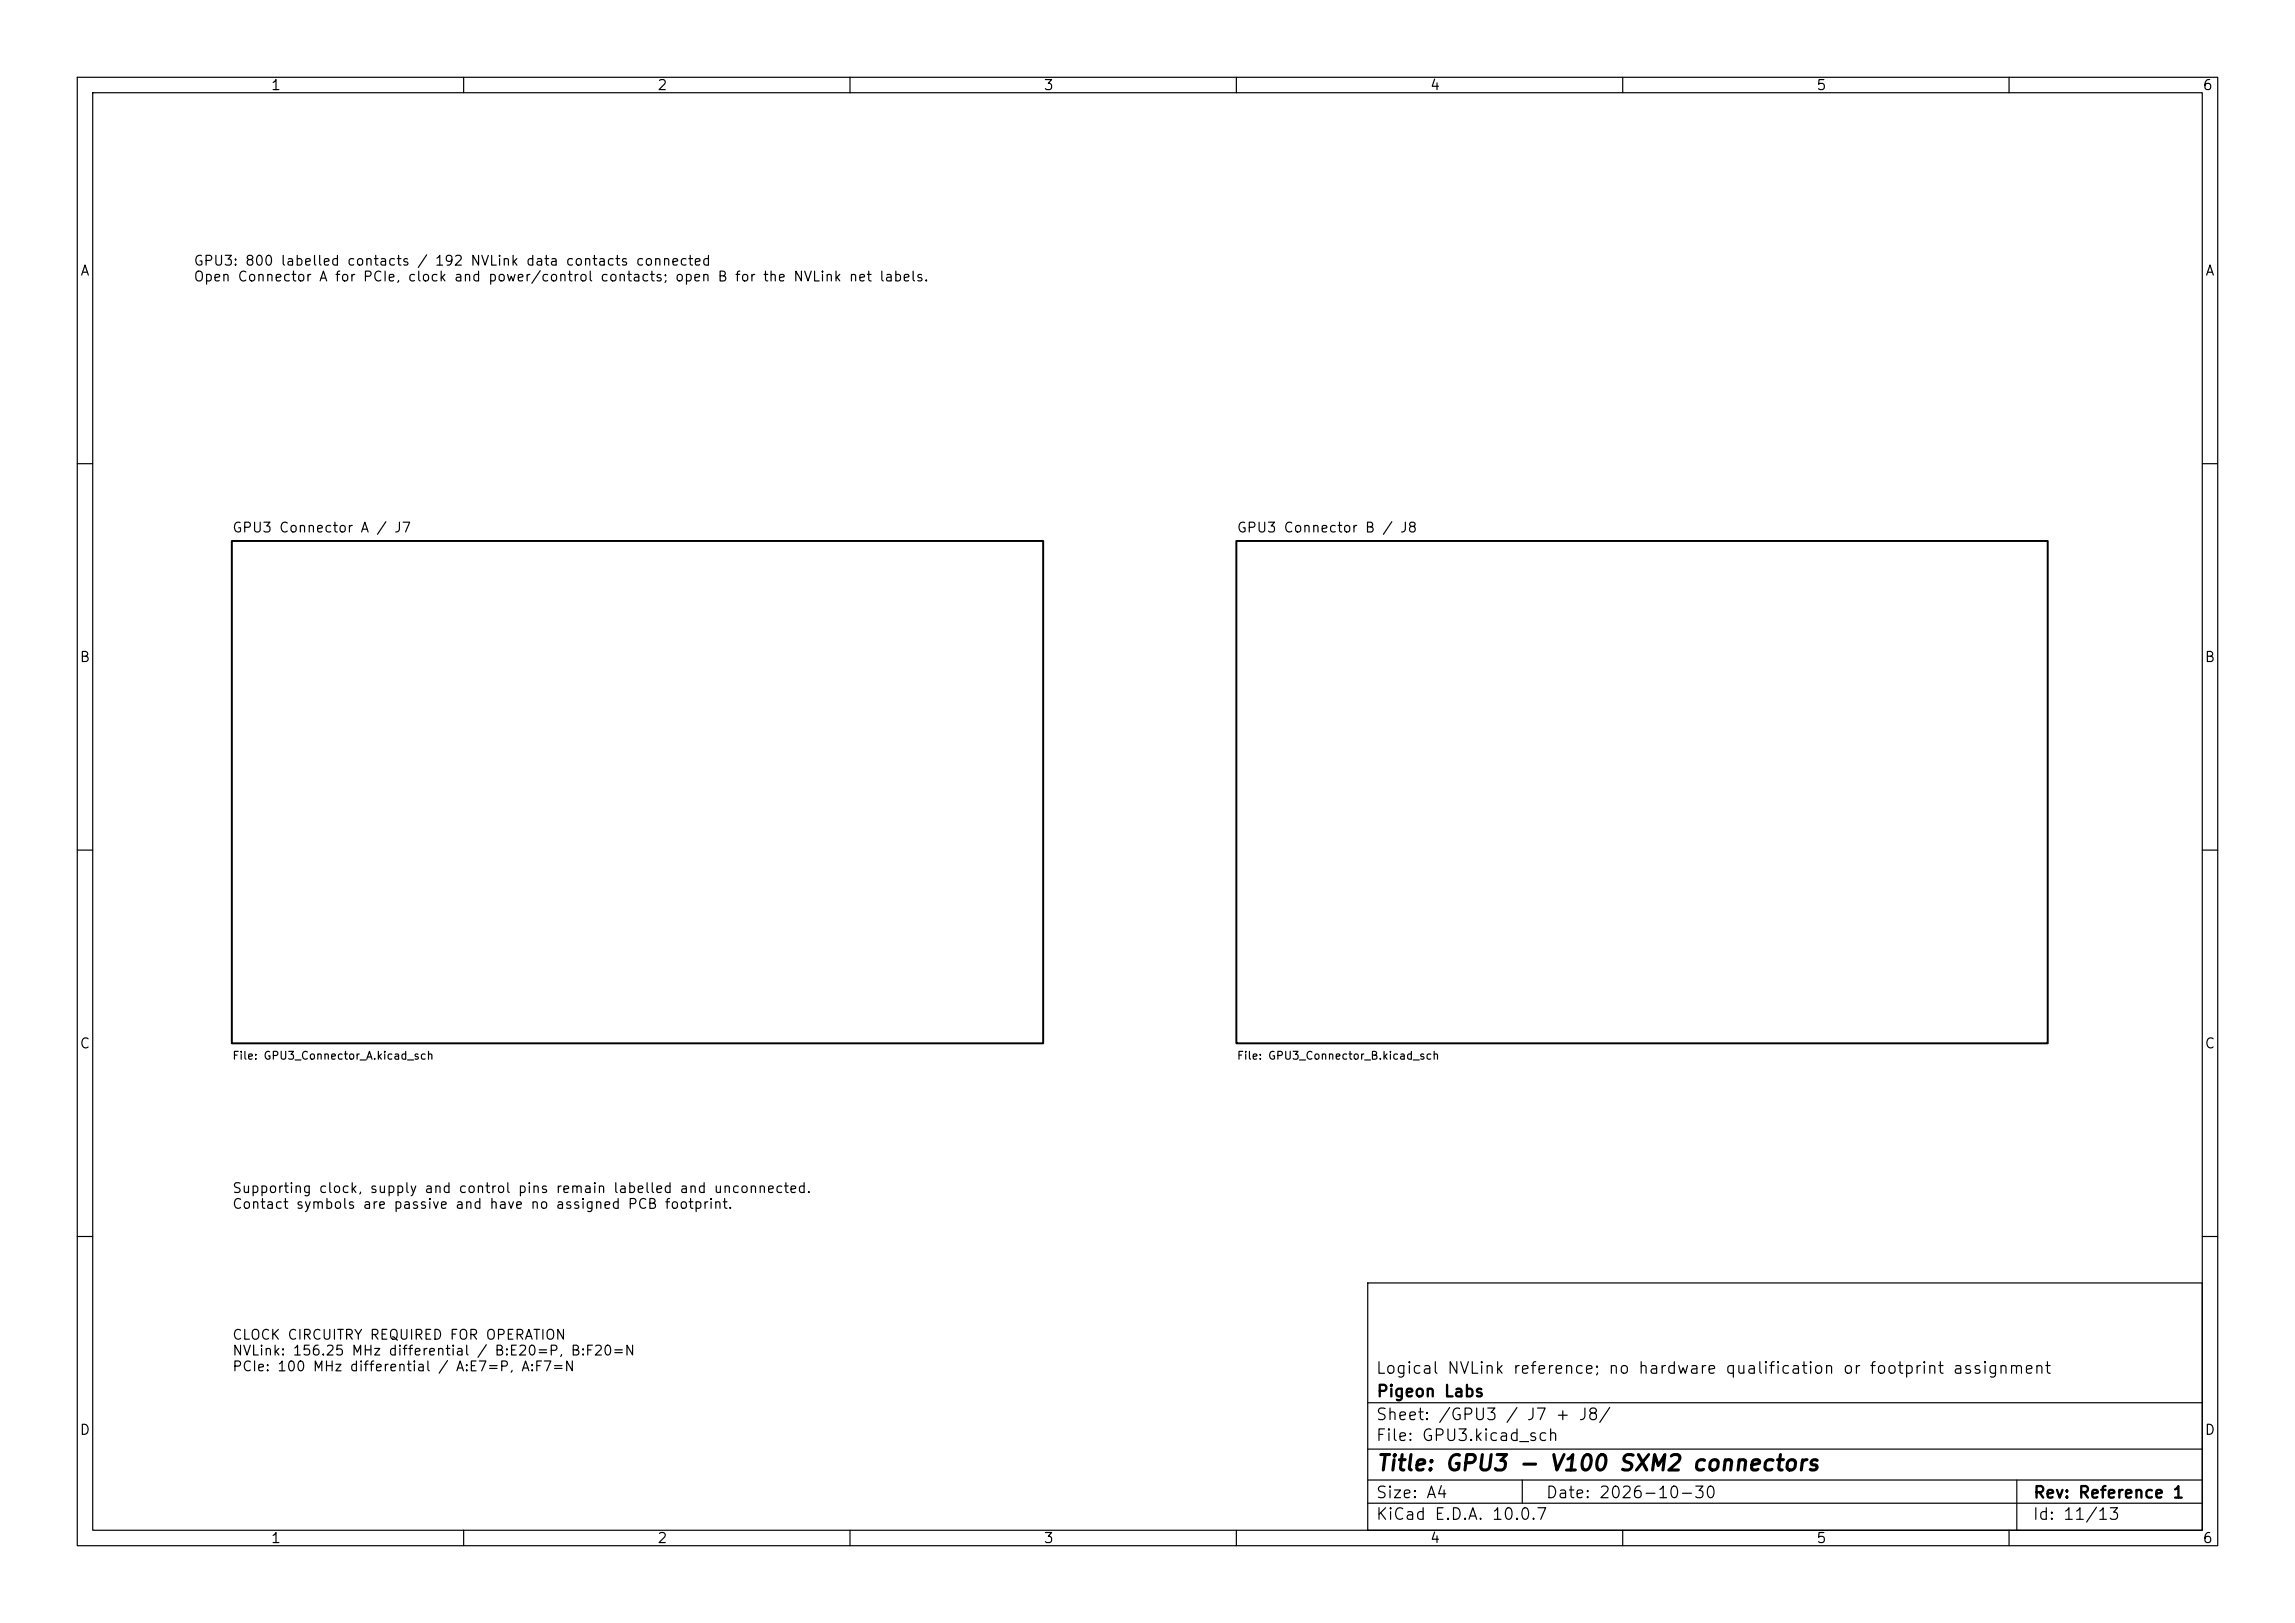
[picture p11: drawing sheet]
<svg xmlns="http://www.w3.org/2000/svg" width="297mm" height="210mm" viewBox="0 0 297 210" stroke-linecap="round" stroke-linejoin="round" font-family="sans-serif">
<defs><g id="words">
<text font-size="2" x="178" y="190.8">Title: GPU3 - V100 SXM2 connectors</text>
<g font-size="1.5">
<text x="178" y="178.1">Logical NVLink reference; no hardware qualification or footprint assignment</text>
<text x="178" y="184.1">Sheet: /GPU3 / J7 + J8/</text>
<text x="178" y="181.1">Pigeon Labs</text>
<text x="178" y="186.8">File: GPU3.kicad_sch</text>
<text x="178" y="197">KiCad E.D.A. 10.0.7</text>
<text x="178" y="194.2">Size: A4</text>
<text x="200" y="194.2">Date: 2026-10-30</text>
<text x="263" y="197">Id: 11/13</text>
<text x="263" y="194.2">Rev: Reference 1</text>
</g>
<g font-size="1.3">
<text x="35" y="12">1</text>
<text x="85" y="12">2</text>
<text x="135" y="12">3</text>
<text x="185" y="12">4</text>
<text x="235" y="12">5</text>
<text x="285" y="12">6</text>
<text x="10.3" y="36">A</text>
<text x="25" y="34.7">GPU3: 800 labelled contacts / 192 NVLink data contacts connected</text>
<text x="285.3" y="36">A</text>
<text x="25" y="36.7">Open Connector A for PCIe, clock and power/control contacts; open B for the NVLink net labels.</text>
<text x="30" y="69.2">GPU3 Connector A / J7</text>
<text x="160" y="69.2">GPU3 Connector B / J8</text>
<text x="10.2" y="86">B</text>
<text x="285.2" y="86">B</text>
<text x="10.2" y="136">C</text>
<text x="285.2" y="136">C</text>
<text x="30" y="154.7">Supporting clock, supply and control pins remain labelled and unconnected.</text>
<text x="30" y="156.7">Contact symbols are passive and have no assigned PCB footprint.</text>
<text x="30" y="173.7">CLOCK CIRCUITRY REQUIRED FOR OPERATION</text>
<text x="30" y="175.7">NVLink: 156.25 MHz differential / B:E20=P, B:F20=N</text>
<text x="30" y="177.8">PCIe: 100 MHz differential / A:E7=P, A:F7=N</text>
<text x="10.2" y="186">D</text>
<text x="285.2" y="186">D</text>
<text x="35" y="200">1</text>
<text x="85" y="200">2</text>
<text x="135" y="200">3</text>
<text x="185" y="200">4</text>
<text x="235" y="200">5</text>
<text x="285" y="200">6</text>
</g>
<g font-size="1">
<text x="30" y="137.4">File: GPU3_Connector_A.kicad_sch</text>
<text x="160" y="137.4">File: GPU3_Connector_B.kicad_sch</text>
</g>
</g></defs>
<g fill="none" stroke="#000" stroke-width=".15">
<path d="M10 10h277v190h-277zM12 12h273v186h-273zM60 10v2M110 10v2M160 10v2M210 10v2M260 10v2M10 60h2M285 60h2M10 110h2M285 110h2M10 160h2"/>
<path d="M177 166h108v32h-108zM285 160h2M60 198v2M110 198v2M160 198v2M177 194.5h108M177 191.5h108M177 187.5h108M177 181.5h108M197 191.5v3M210 198v2M260 198v2"/>
<path d="M261 191.5v6.5"/>
</g>
<path d="M30 70h105v65h-105zM160 70h105v65h-105z" fill="none" stroke="#000" stroke-width=".25"/>
<use href="#words"/>
</svg>
